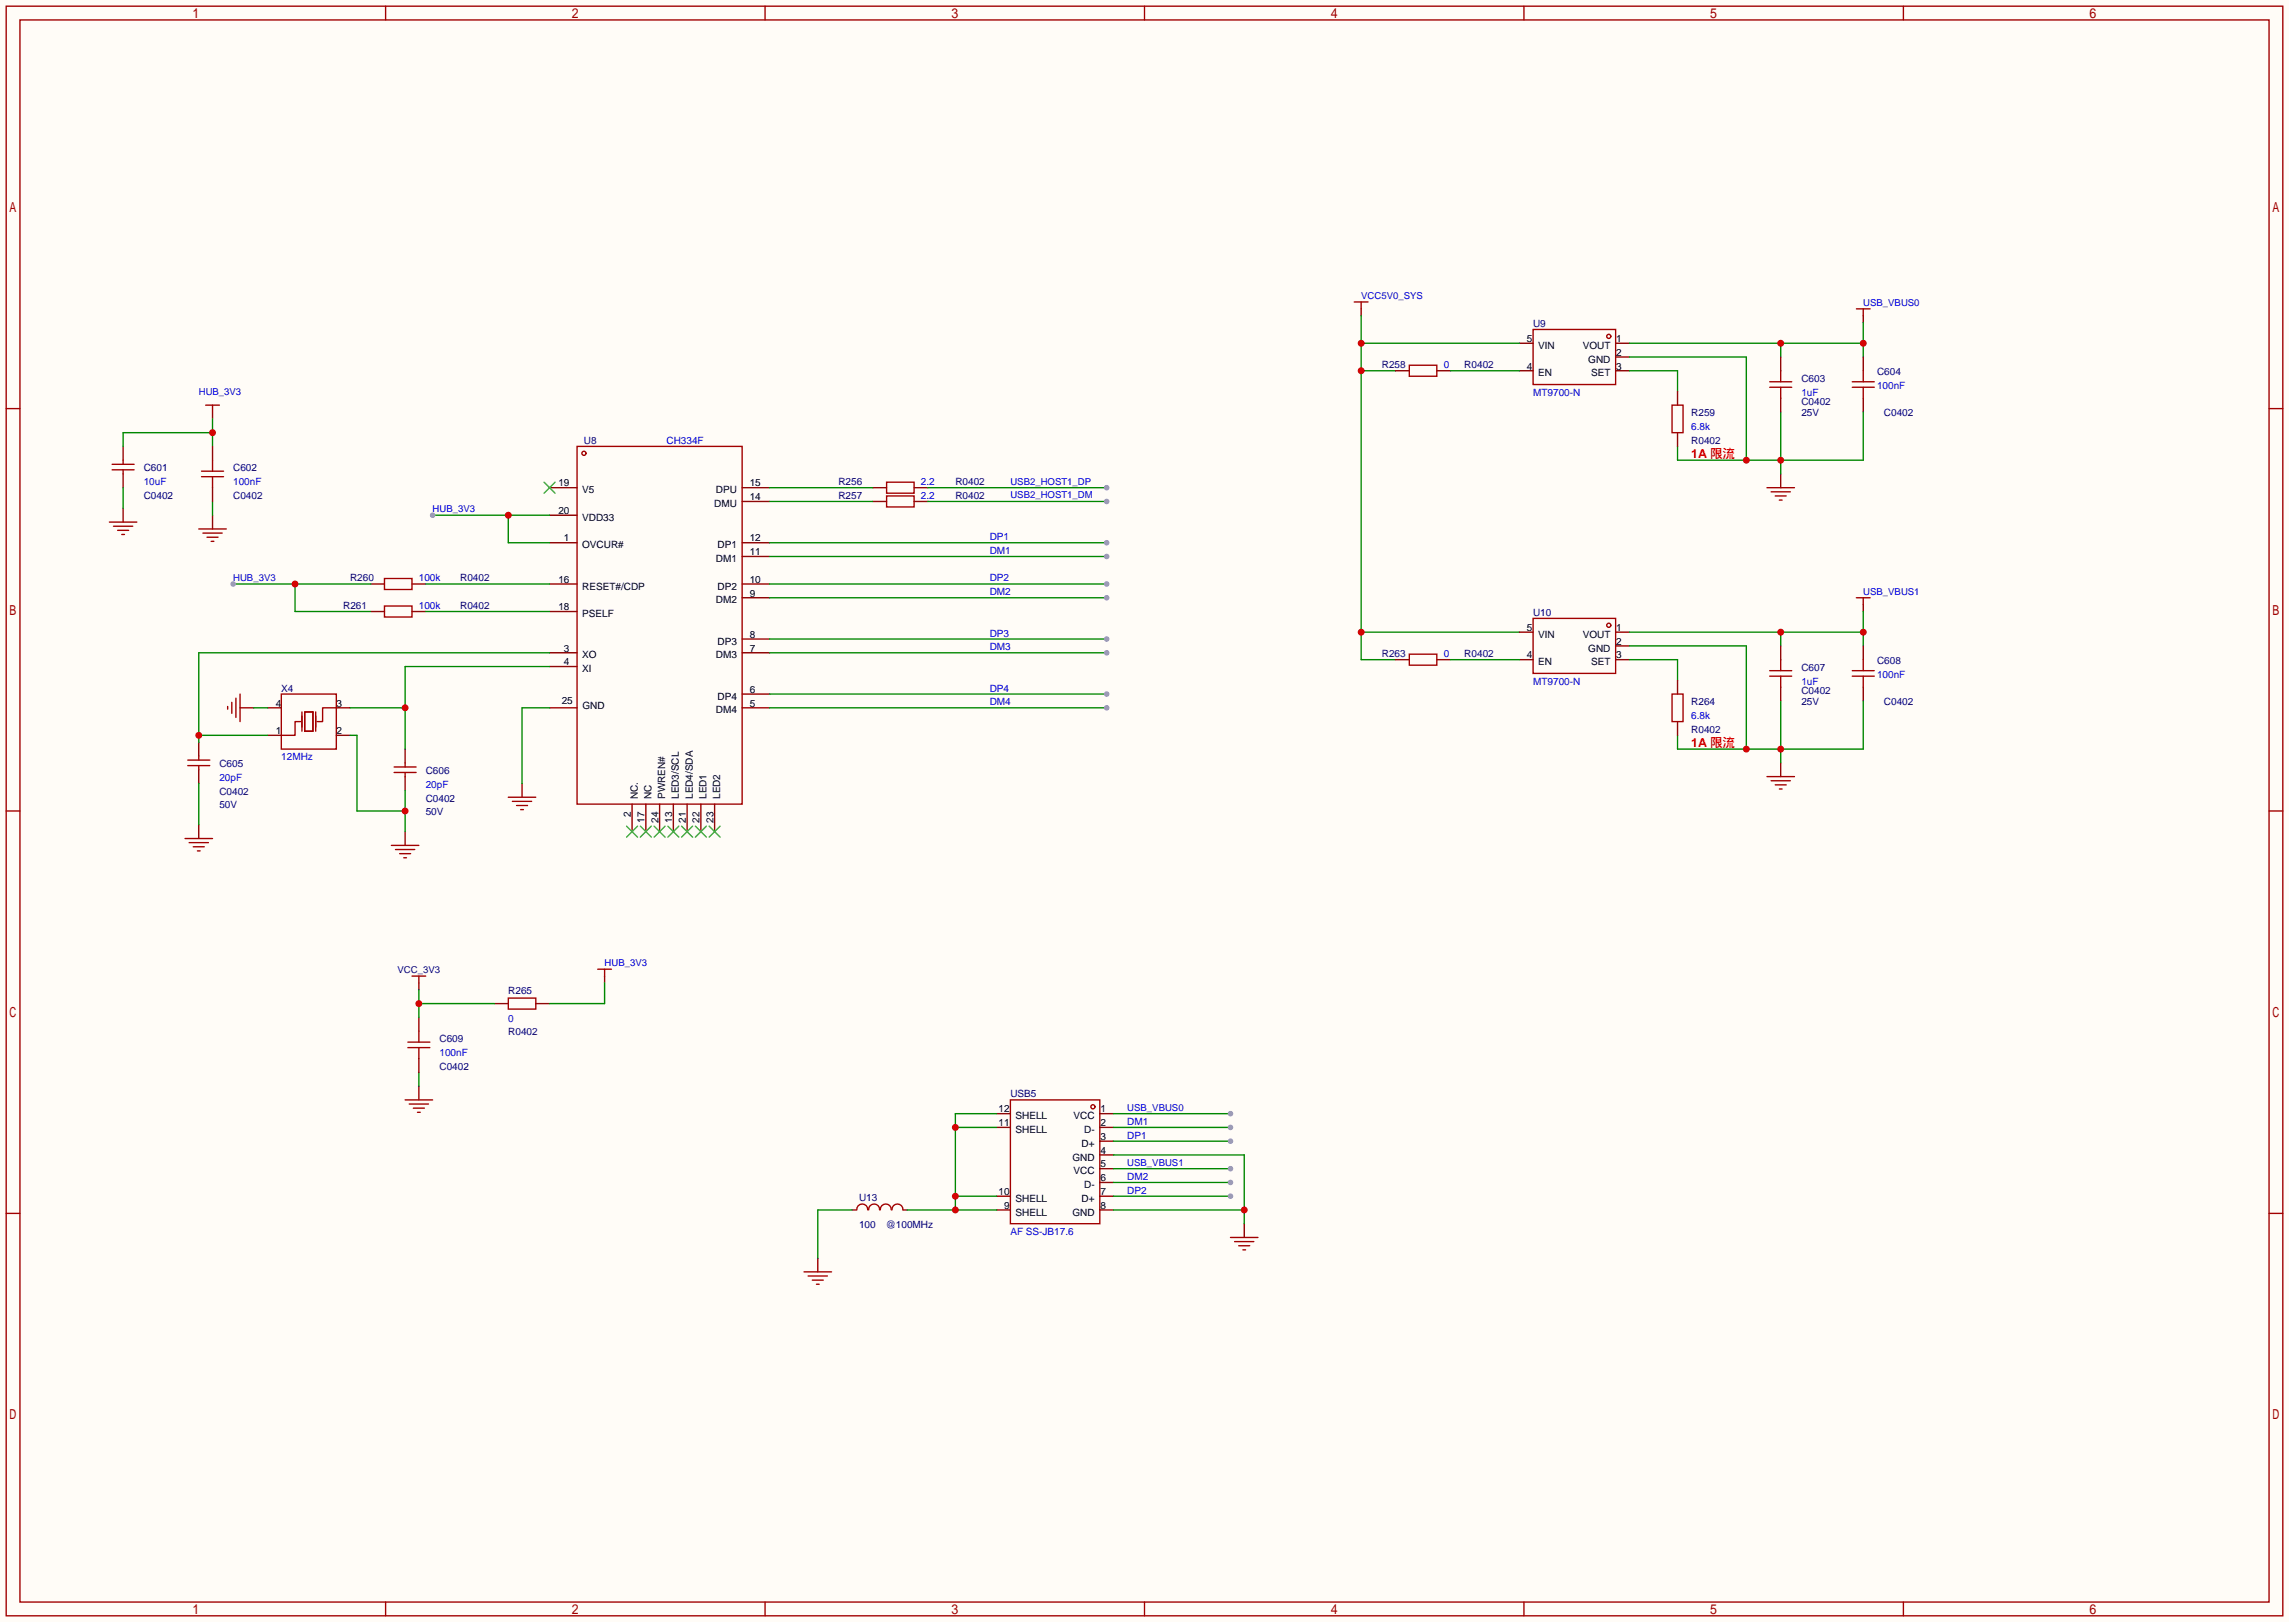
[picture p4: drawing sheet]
<svg xmlns="http://www.w3.org/2000/svg" width="423mm" height="299mm" viewBox="0 0 423 299" stroke-linecap="round" stroke-linejoin="round" font-family="sans-serif">
<defs><g id="words">
<g font-size="2.3" fill="#f00">
<text x="312.3" y="84.5">1A 限流</text>
<text x="312.3" y="137.8">1A 限流</text>
</g>
<g font-size="1.8" fill="#00f">
<text x="251.3" y="55.2">VCC5V0_SYS</text>
<text x="344" y="56.5">USB_VBUS0</text>
<text x="266.6" y="68">0</text>
<text x="346.6" y="71.8">100nF</text>
<text x="36.7" y="73">HUB_3V3</text>
<text x="283.1" y="73.1">MT9700-N</text>
<text x="332.6" y="73.1">1uF</text>
<text x="123.1" y="82">CH334F</text>
<text x="312.3" y="79.4">6.8k</text>
<text x="26.5" y="89.6">10uF</text>
<text x="43.1" y="89.6">100nF</text>
<text x="170.1" y="89.6">2.2</text>
<text x="186.6" y="89.5">USB2_HOST1_DP</text>
<text x="79.9" y="94.6">HUB_3V3</text>
<text x="170.1" y="92.1">2.2</text>
<text x="186.6" y="92">USB2_HOST1_DM</text>
<text x="182.8" y="99.7">DP1</text>
<text x="43.1" y="107.3">HUB_3V3</text>
<text x="77.3" y="107.4">100k</text>
<text x="182.8" y="107.4">DP2</text>
<text x="182.8" y="102.3">DM1</text>
<text x="77.3" y="112.4">100k</text>
<text x="182.8" y="109.9">DM2</text>
<text x="344" y="109.8">USB_VBUS1</text>
<text x="182.8" y="117.5">DP3</text>
<text x="182.8" y="120.1">DM3</text>
<text x="266.6" y="121.3">0</text>
<text x="346.6" y="125.1">100nF</text>
<text x="182.8" y="127.7">DP4</text>
<text x="182.8" y="130.2">DM4</text>
<text x="283.1" y="126.4">MT9700-N</text>
<text x="332.6" y="126.4">1uF</text>
<text x="312.3" y="132.8">6.8k</text>
<text x="51.9" y="140.4">12MHz</text>
<text x="40.5" y="144.2">20pF</text>
<text x="78.6" y="145.5">20pF</text>
<text x="111.6" y="178.4">HUB_3V3</text>
<text x="93.9" y="188.6">0</text>
<text x="81.2" y="195">100nF</text>
<text x="208.2" y="205.1">USB_VBUS0</text>
<text x="208.2" y="207.7">DM1</text>
<text x="208.2" y="215.2">USB_VBUS1</text>
<text x="208.2" y="210.2">DP1</text>
<text x="208.2" y="220.4">DP2</text>
<text x="208.2" y="217.9">DM2</text>
<text x="186.6" y="228">AF SS-JB17.6</text>
</g>
<g font-size="1.8">
<text x="281.9" y="63.1">5</text>
<text x="284" y="64.4">VIN</text>
<text x="292.3" y="64.4">VOUT</text>
<text x="298.4" y="63.1">1</text>
<text x="298.4" y="65.7">2</text>
<text x="281.9" y="68.2">4</text>
<text x="284" y="69.5">EN</text>
<text x="293.3" y="67">GND</text>
<text x="293.8" y="69.5">SET</text>
<text x="298.4" y="68.2">3</text>
<text x="103.1" y="89.8">19</text>
<text x="138.4" y="89.8">15</text>
<text x="103.1" y="94.9">20</text>
<text x="107.5" y="91.1">V5</text>
<text x="131.9" y="93.6">DMU</text>
<text x="132.2" y="91.1">DPU</text>
<text x="138.4" y="92.4">14</text>
<text x="104.1" y="100">1</text>
<text x="107.5" y="96.2">VDD33</text>
<text x="107.5" y="101.2">OVCUR#</text>
<text x="132.5" y="101.2">DP1</text>
<text x="138.4" y="100">12</text>
<text x="103.1" y="107.6">16</text>
<text x="132.2" y="103.8">DM1</text>
<text x="138.4" y="102.5">11</text>
<text x="138.4" y="107.6">10</text>
<text x="103.1" y="112.7">18</text>
<text x="107.5" y="113.9">PSELF</text>
<text x="107.5" y="108.9">RESET#/CDP</text>
<text x="132.2" y="111.4">DM2</text>
<text x="132.5" y="108.9">DP2</text>
<text x="138.4" y="110.1">9</text>
<text x="132.5" y="119">DP3</text>
<text x="138.4" y="117.8">8</text>
<text x="281.9" y="116.5">5</text>
<text x="284" y="117.8">VIN</text>
<text x="292.3" y="117.8">VOUT</text>
<text x="298.4" y="116.5">1</text>
<text x="298.4" y="119">2</text>
<text x="104.1" y="122.8">4</text>
<text x="104.1" y="120.3">3</text>
<text x="107.5" y="124.1">XI</text>
<text x="107.5" y="121.6">XO</text>
<text x="132.2" y="121.6">DM3</text>
<text x="138.4" y="120.3">7</text>
<text x="281.9" y="121.6">4</text>
<text x="284" y="122.8">EN</text>
<text x="293.3" y="120.3">GND</text>
<text x="293.8" y="122.8">SET</text>
<text x="298.4" y="121.6">3</text>
<text x="50.9" y="130.5">4</text>
<text x="62.1" y="130.5">3</text>
<text x="103.7" y="130">25</text>
<text x="107.5" y="131">GND</text>
<text x="132.2" y="131.7">DM4</text>
<text x="132.5" y="129.2">DP4</text>
<text x="138.4" y="127.9">6</text>
<text x="138.4" y="130.5">5</text>
<text x="50.9" y="135.5">1</text>
<text x="62.1" y="135.5">2</text>
<text x="117.8" y="147.5" transform="rotate(-90 117.8 147.5)">NC.</text>
<text x="120.3" y="147.5" transform="rotate(-90 120.3 147.5)">NC</text>
<text x="122.8" y="147.5" transform="rotate(-90 122.8 147.5)">PWREN#</text>
<text x="125.4" y="147.5" transform="rotate(-90 125.4 147.5)">LED3/SCL</text>
<text x="127.9" y="147.5" transform="rotate(-90 127.9 147.5)">LED4/SDA</text>
<text x="130.5" y="147.5" transform="rotate(-90 130.5 147.5)">LED1</text>
<text x="133" y="147.5" transform="rotate(-90 133 147.5)">LED2</text>
<text x="116.5" y="150.9" transform="rotate(-90 116.5 150.9)">2</text>
<text x="119" y="151.9" transform="rotate(-90 119 151.9)">17</text>
<text x="121.6" y="151.9" transform="rotate(-90 121.6 151.9)">24</text>
<text x="124.1" y="151.9" transform="rotate(-90 124.1 151.9)">13</text>
<text x="126.6" y="151.9" transform="rotate(-90 126.6 151.9)">21</text>
<text x="129.2" y="151.9" transform="rotate(-90 129.2 151.9)">22</text>
<text x="131.7" y="151.9" transform="rotate(-90 131.7 151.9)">23</text>
<text x="184.4" y="207.9">11</text>
<text x="184.4" y="205.4">12</text>
<text x="187.5" y="209.2">SHELL</text>
<text x="187.5" y="206.7">SHELL</text>
<text x="198.2" y="206.7">VCC</text>
<text x="200.2" y="209.2">D-</text>
<text x="203.2" y="205.4">1</text>
<text x="203.2" y="207.9">2</text>
<text x="198" y="214.3">GND</text>
<text x="199.7" y="211.7">D+</text>
<text x="203.2" y="210.5">3</text>
<text x="203.2" y="213">4</text>
<text x="203.2" y="215.5">5</text>
<text x="184.4" y="220.6">10</text>
<text x="187.5" y="221.9">SHELL</text>
<text x="198.2" y="216.8">VCC</text>
<text x="199.7" y="221.9">D+</text>
<text x="200.2" y="219.4">D-</text>
<text x="203.2" y="218.1">6</text>
<text x="203.2" y="220.6">7</text>
<text x="185.4" y="223.2">9</text>
<text x="187.5" y="224.4">SHELL</text>
<text x="198" y="224.4">GND</text>
<text x="203.2" y="223.2">8</text>
</g>
<g font-size="1.8" fill="#000080">
<text x="283.1" y="60.4">U9</text>
<text x="255.1" y="68">R258</text>
<text x="270.4" y="68">R0402</text>
<text x="332.6" y="70.5">C603</text>
<text x="346.6" y="69.3">C604</text>
<text x="312.3" y="76.9">R259</text>
<text x="332.6" y="74.8">C0402</text>
<text x="332.6" y="76.9">25V</text>
<text x="347.9" y="76.9">C0402</text>
<text x="107.8" y="82">U8</text>
<text x="312.3" y="82">R0402</text>
<text x="26.5" y="87">C601</text>
<text x="43.1" y="87">C602</text>
<text x="154.8" y="89.6">R256</text>
<text x="176.4" y="89.6">R0402</text>
<text x="26.5" y="92.1">C0402</text>
<text x="43.1" y="92.1">C0402</text>
<text x="154.8" y="92.1">R257</text>
<text x="176.4" y="92.1">R0402</text>
<text x="64.6" y="107.4">R260</text>
<text x="85" y="107.4">R0402</text>
<text x="63.4" y="112.4">R261</text>
<text x="85" y="112.4">R0402</text>
<text x="283.1" y="113.7">U10</text>
<text x="255.1" y="121.3">R263</text>
<text x="270.4" y="121.3">R0402</text>
<text x="332.6" y="123.9">C607</text>
<text x="346.6" y="122.6">C608</text>
<text x="51.9" y="127.7">X4</text>
<text x="312.3" y="130.2">R264</text>
<text x="332.6" y="128.2">C0402</text>
<text x="332.6" y="130.2">25V</text>
<text x="347.9" y="130.2">C0402</text>
<text x="312.3" y="135.3">R0402</text>
<text x="40.5" y="141.7">C605</text>
<text x="78.6" y="142.9">C606</text>
<text x="40.5" y="146.7">C0402</text>
<text x="40.5" y="149.3">50V</text>
<text x="78.6" y="148">C0402</text>
<text x="78.6" y="150.5">50V</text>
<text x="73.4" y="179.7">VCC_3V3</text>
<text x="93.9" y="183.6">R265</text>
<text x="93.9" y="191.2">R0402</text>
<text x="81.2" y="192.5">C609</text>
<text x="81.2" y="197.5">C0402</text>
<text x="186.6" y="202.6">USB5</text>
<text x="158.6" y="221.7">U13</text>
<text x="158.6" y="226.7">100</text>
<text x="163.6" y="226.7">@100MHz</text>
</g>
</g></defs>
<path d="M0 0h422.7v299.5h-422.7z" fill="#fffcf7"/>
<g fill="none" stroke="#a10000" stroke-width=".25">
<path d="M1.1 1.1h420.4v297.2h-420.4zM3.7 3.7h415.3v292.1h-415.3zM71.2 1.1v2.6M141.3 1.1v2.6M211.3 1.1v2.6M281.4 1.1v2.6M351.5 1.1v2.6M1.1 75.4h2.6M419 75.4h2.5M106.6 82.4h30.4v66.1h-30.4zM1.1 149.7h2.6M419 149.7h2.5"/>
<path d="M1.1 224h2.6M419 224h2.5M71.2 295.8v2.5M141.3 295.8v2.5M211.3 295.8v2.5M281.4 295.8v2.5M351.5 295.8v2.5"/>
<circle cx="107.8" cy="83.7" r=".38"/>
</g>
<g fill="none" stroke="#870000" stroke-width=".25">
<path d="M101.5 95.1h5.1M101.5 90h5.1M137 90h5.1M137 92.6h5.1M101.5 112.9h5.1M101.5 107.8h5.1M101.5 100.2h5.1M137 107.8h5.1M137 100.2h5.1M137 102.7h5.1M137 110.4h5.1M137 118h5.1"/>
<path d="M101.5 130.7h5.1M101.5 120.5h5.1M101.5 123.1h5.1M137 130.7h5.1M137 120.5h5.1M137 128.1h5.1M116.7 148.5v5M119.3 148.5v5M121.8 148.5v5M124.3 148.5v5M126.9 148.5v5M129.4 148.5v5"/>
<path d="M132 148.5v5"/>
</g>
<g fill="none" stroke="#3c3" stroke-width=".25">
<path d="M100.5 89l2 2.1M102.5 89l-2 2.1M115.7 152.5l2 2.1M117.7 152.5l-2 2.1M118.2 152.5l2.1 2.1M120.3 152.5l-2.1 2.1M120.8 152.5l2 2.1M122.8 152.5l-2 2.1M123.3 152.5l2 2.1M125.3 152.5l-2 2.1M125.9 152.5l2 2.1M127.9 152.5l-2 2.1"/>
<path d="M128.4 152.5l2 2.1M130.4 152.5l-2 2.1M130.9 152.5l2.1 2.1M133 152.5l-2.1 2.1"/>
</g>
<path d="M79.9 95.1h21.6M93.9 95.1v5.1h7.6" fill="none" stroke="#008700" stroke-width=".25"/>
<circle cx="93.9" cy="95.1" r=".63" fill="#c00"/>
<circle cx="79.9" cy="95.1" r=".51" fill="#999"/>
<path d="M68.5 107.8h2.5M68.5 112.9h2.5M76.1 107.8h2.5M76.1 112.9h2.5" fill="none" stroke="#870000" stroke-width=".25"/>
<path d="M71 106.8h5.1v2h-5.1zM71 111.9h5.1v2h-5.1z" fill="none" stroke="#a10000" stroke-width=".25"/>
<path d="M43.1 107.8h25.4M54.5 107.8v5.1h14M78.6 112.9h22.9M78.6 107.8h22.9" fill="none" stroke="#008700" stroke-width=".25"/>
<circle cx="54.5" cy="107.8" r=".63" fill="#c00"/>
<circle cx="43.1" cy="107.8" r=".51" fill="#999"/>
<path d="M36.7 137v2.6M49.4 130.7h2.5M49.4 135.8h2.5M62.1 130.7h2.5M62.1 135.8h2.5M74.8 138.3v2.5M36.7 142.1v2.6M74.8 143.4v2.5" fill="none" stroke="#870000" stroke-width=".25"/>
<g fill="none" stroke="#a10000" stroke-width=".25">
<path d="M36.7 139.6v.7M51.9 128.1h10.2v10.2h-10.2zM55.5 133.2h-1v2.6h-2.6M55.8 131.4v3.6M56.3 131.4h1.5v3.6h-1.5zM58.3 131.4v3.6M62.1 130.7h-2.5v2.5h-1.1M34.7 141.4h4M34.7 140.3h4M36.7 141.4v.7M72.8 142.6h4M72.8 141.6h4"/>
<path d="M74.8 140.8v.8M74.8 142.6v.8"/>
</g>
<path d="M64.6 130.7h10.2M101.5 123.1h-26.7v15.2" fill="none" stroke="#008700" stroke-width=".25"/>
<circle cx="74.8" cy="130.7" r=".63" fill="#c00"/>
<path d="M36.7 135.8h12.7M101.5 120.5h-64.8v16.5" fill="none" stroke="#008700" stroke-width=".25"/>
<circle cx="36.7" cy="135.8" r=".63" fill="#c00"/>
<path d="M44.3 130.7h2.6M36.7 152.3v2.5M74.8 153.5v2.6" fill="none" stroke="#870000" stroke-width=".25"/>
<path d="M42 130.4v.5M42.8 129.7v2M43.6 128.9v3.6M44.3 128.1v5.1M34.2 154.8h5M34.9 155.6h3.6M35.7 156.3h2M36.4 157.1h.6M72.3 156.1h5M73 156.8h3.6M73.8 157.6h2M74.5 158.4h.6" fill="none" stroke="#a10000" stroke-width=".25"/>
<path d="M64.6 135.8h1.3v13.9h8.9M36.7 144.7v7.6M74.8 145.9v7.6" fill="none" stroke="#008700" stroke-width=".25"/>
<circle cx="74.8" cy="149.7" r=".63" fill="#c00"/>
<path d="M161.2 90h2.5M161.2 92.6h2.5M168.8 90h2.5M168.8 92.6h2.5M96.4 144.7v2.5" fill="none" stroke="#870000" stroke-width=".25"/>
<path d="M163.7 89h5.1v2.1h-5.1zM163.7 91.6h5.1v2h-5.1zM93.9 147.2h5M94.6 148h3.6M95.4 148.7h2M96.1 149.5h.5" fill="none" stroke="#a10000" stroke-width=".25"/>
<path d="M142.1 90h19.1M142.1 92.6h19.1M171.3 90h33M101.5 130.7h-5.1v14" fill="none" stroke="#008700" stroke-width=".25"/>
<circle cx="204.3" cy="90" r=".51" fill="#999"/>
<path d="M171.3 92.6h33" fill="none" stroke="#008700" stroke-width=".25"/>
<circle cx="204.3" cy="92.6" r=".51" fill="#999"/>
<path d="M142.1 100.2h62.2" fill="none" stroke="#008700" stroke-width=".25"/>
<circle cx="204.3" cy="100.2" r=".51" fill="#999"/>
<path d="M142.1 107.8h62.2" fill="none" stroke="#008700" stroke-width=".25"/>
<circle cx="204.3" cy="107.8" r=".51" fill="#999"/>
<path d="M142.1 102.7h62.2" fill="none" stroke="#008700" stroke-width=".25"/>
<circle cx="204.3" cy="102.7" r=".51" fill="#999"/>
<path d="M142.1 110.4h62.2" fill="none" stroke="#008700" stroke-width=".25"/>
<circle cx="204.3" cy="110.4" r=".51" fill="#999"/>
<path d="M142.1 118h62.2" fill="none" stroke="#008700" stroke-width=".25"/>
<circle cx="204.3" cy="118" r=".51" fill="#999"/>
<path d="M142.1 128.1h62.2" fill="none" stroke="#008700" stroke-width=".25"/>
<circle cx="204.3" cy="128.1" r=".51" fill="#999"/>
<path d="M142.1 120.5h62.2" fill="none" stroke="#008700" stroke-width=".25"/>
<circle cx="204.3" cy="120.5" r=".51" fill="#999"/>
<path d="M142.1 130.7h62.2" fill="none" stroke="#008700" stroke-width=".25"/>
<circle cx="204.3" cy="130.7" r=".51" fill="#999"/>
<g fill="none" stroke="#a10000" stroke-width=".25">
<path d="M342.8 57h2.5M344 57v1.3M283.1 60.8h15.2v10.2h-15.2z"/>
<circle cx="297.1" cy="62.1" r=".38"/>
</g>
<path d="M344 58.3v1.3M280.5 63.4h2.6M280.5 68.5h2.6M298.3 63.4h2.6M298.3 65.9h2.6M298.3 68.5h2.6" fill="none" stroke="#870000" stroke-width=".25"/>
<path d="M344 59.6v6.3M300.9 63.4h43.1M328.8 63.4v2.5" fill="none" stroke="#008700" stroke-width=".25"/>
<g fill="#c00">
<circle cx="344" cy="63.4" r=".63"/>
<circle cx="328.8" cy="63.4" r=".63"/>
</g>
<path d="M300.9 68.5h8.9v3.8M300.9 65.9h21.6v19.1M328.8 76.1v11.4M344 76.1v8.9h-34.2v-2.6" fill="none" stroke="#008700" stroke-width=".25"/>
<path d="M344 65.9v2.6M344 73.5v2.6M328.8 87.5v2.5" fill="none" stroke="#870000" stroke-width=".25"/>
<path d="M342 71.5h4.1M342 70.5h4.1M344 68.5v2M344 71.5v2M326.3 90h5M327 90.8h3.6M327.8 91.6h2M328.5 92.3h.6" fill="none" stroke="#a10000" stroke-width=".25"/>
<g fill="#c00">
<circle cx="322.5" cy="85" r=".63"/>
<circle cx="328.8" cy="85" r=".63"/>
</g>
<path d="M251.3 57v1.3" fill="none" stroke="#870000" stroke-width=".25"/>
<path d="M250.1 55.8h2.5M251.3 55.8v1.2" fill="none" stroke="#a10000" stroke-width=".25"/>
<path d="M251.3 58.3v63.5h6.4M251.3 68.5h6.4M251.3 63.4h29.2M251.3 116.7h29.2" fill="none" stroke="#008700" stroke-width=".25"/>
<g fill="#c00">
<circle cx="251.3" cy="116.7" r=".63"/>
<circle cx="251.3" cy="68.5" r=".63"/>
<circle cx="251.3" cy="63.4" r=".63"/>
</g>
<g fill="none" stroke="#a10000" stroke-width=".25">
<path d="M283.1 114.2h15.2v10.1h-15.2zM342.8 110.4h2.5M344 110.4v1.2"/>
<circle cx="297.1" cy="115.4" r=".38"/>
</g>
<path d="M280.5 116.7h2.6M298.3 116.7h2.6M298.3 119.3h2.6M344 111.6v1.3M280.5 121.8h2.6M298.3 121.8h2.6" fill="none" stroke="#870000" stroke-width=".25"/>
<path d="M300.9 116.7h43.1M328.8 116.7v2.6M344 112.9v6.4" fill="none" stroke="#008700" stroke-width=".25"/>
<g fill="#c00">
<circle cx="344" cy="116.7" r=".63"/>
<circle cx="328.8" cy="116.7" r=".63"/>
</g>
<path d="M300.9 119.3h21.6v19M300.9 121.8h8.9v3.8M328.8 129.4v11.4M344 129.4v8.9h-34.2v-2.5" fill="none" stroke="#008700" stroke-width=".25"/>
<path d="M344 119.3v2.5M344 126.9v2.5M328.8 140.8v2.6" fill="none" stroke="#870000" stroke-width=".25"/>
<path d="M342 124.8h4.1M342 123.8h4.1M344 121.8v2M344 124.8v2.1M326.3 143.4h5M327 144.1h3.6M327.8 144.9h2M328.5 145.7h.6" fill="none" stroke="#a10000" stroke-width=".25"/>
<g fill="#c00">
<circle cx="322.5" cy="138.3" r=".63"/>
<circle cx="328.8" cy="138.3" r=".63"/>
</g>
<g fill="none" stroke="#870000" stroke-width=".25">
<path d="M309.8 72.3v2.5M309.8 79.9v2.5M328.8 65.9v2.6M328.8 73.5v2.6M328.8 119.3v2.5M309.8 125.6v2.5M309.8 133.2v2.6M328.8 126.9v2.5M77.3 187.8v2.6M77.3 195.5v2.5M91.3 185.3h2.6M98.9 185.3h2.6"/>
<path d="M111.6 180.2v1.3M77.3 200.5v2.6M184 205.6h2.6M184 208.2h2.6M203.1 205.6h2.5M203.1 208.2h2.5M203.1 210.7h2.5M203.1 213.2h2.5M203.1 215.8h2.5M203.1 218.3h2.5M151 232.3v2.5M157.4 223.4h.7"/>
<path d="M166.8 223.4h.7M184 220.9h2.6M184 223.4h2.6M203.1 220.9h2.5M203.1 223.4h2.5"/>
</g>
<g fill="none" stroke="#a10000" stroke-width=".25">
<path d="M308.7 74.8h2.1v5.1h-2.1zM326.8 71.5h4M326.8 70.5h4M328.8 68.5v2M328.8 71.5v2M308.7 128.1h2.1v5.1h-2.1zM326.8 124.8h4M326.8 123.8h4M328.8 121.8v2M328.8 124.8v2.1M110.4 178.9h2.5M111.6 178.9v1.3"/>
<path d="M75.3 192.4h4.1M75.3 193.4h4.1M77.3 190.4v2M77.3 193.4v2.1M93.9 184.3h5v2h-5zM74.8 203.1h5.1M75.6 203.8h3.5M76.3 204.6h2.1M77.1 205.4h.5M186.6 203.1h16.5v22.8h-16.5zM148.5 234.8h5M149.2 235.6h3.6"/>
<path d="M150 236.3h2M150.7 237.1h.6M160.2 223.4a1.01 1.01 0 0 0-1-1.1 1.01 1.01 0 0 0-1 1.1M162.4 223.4a1.01 1.01 0 0 0-1-1.1 1.01 1.01 0 0 0-1 1.1M164.6 223.4a1.01 1.01 0 0 0-1-1.1 1.01 1.01 0 0 0-1.1 1.1M166.7 223.4a1.01 1.01 0 0 0-1-1.1 1.01 1.01 0 0 0-1 1.1"/>
<circle cx="201.8" cy="204.3" r=".38"/>
</g>
<path d="M77.3 198v2.5M111.6 181.5v3.8h-10.1M176.4 208.2h7.6M184 205.6h-7.6v17.8M157.4 223.4h-6.4v8.9M167.5 223.4h16.5M176.4 220.9h7.6" fill="none" stroke="#008700" stroke-width=".25"/>
<g fill="#c00">
<circle cx="176.4" cy="223.4" r=".63"/>
<circle cx="176.4" cy="220.9" r=".63"/>
<circle cx="176.4" cy="208.2" r=".63"/>
</g>
<path d="M205.6 205.6h21.6" fill="none" stroke="#008700" stroke-width=".25"/>
<circle cx="227.2" cy="205.6" r=".51" fill="#999"/>
<path d="M205.6 215.8h21.6" fill="none" stroke="#008700" stroke-width=".25"/>
<circle cx="227.2" cy="215.8" r=".51" fill="#999"/>
<path d="M205.6 208.2h21.6" fill="none" stroke="#008700" stroke-width=".25"/>
<circle cx="227.2" cy="208.2" r=".51" fill="#999"/>
<path d="M205.6 210.7h21.6" fill="none" stroke="#008700" stroke-width=".25"/>
<circle cx="227.2" cy="210.7" r=".51" fill="#999"/>
<path d="M205.6 220.9h21.6" fill="none" stroke="#008700" stroke-width=".25"/>
<circle cx="227.2" cy="220.9" r=".51" fill="#999"/>
<path d="M205.6 218.3h21.6" fill="none" stroke="#008700" stroke-width=".25"/>
<circle cx="227.2" cy="218.3" r=".51" fill="#999"/>
<path d="M229.7 225.9v2.6" fill="none" stroke="#870000" stroke-width=".25"/>
<path d="M227.2 228.5h5.1M228 229.2h3.5M228.7 230h2.1M229.5 230.8h.5" fill="none" stroke="#a10000" stroke-width=".25"/>
<path d="M205.6 213.2h24.1v12.7M205.6 223.4h24.1" fill="none" stroke="#008700" stroke-width=".25"/>
<circle cx="229.7" cy="223.4" r=".63" fill="#c00"/>
<path d="M39.2 76.1v1.2M22.7 82.4v2.6M22.7 87.5v2.5" fill="none" stroke="#870000" stroke-width=".25"/>
<path d="M38 74.8h2.5M39.2 74.8v1.3M20.7 86.7h4.1M20.7 85.7h4.1M22.7 85v.7M22.7 86.7v.8" fill="none" stroke="#a10000" stroke-width=".25"/>
<path d="M39.2 77.3v5.1M39.2 79.9h-16.5v2.5" fill="none" stroke="#008700" stroke-width=".25"/>
<circle cx="39.2" cy="79.9" r=".63" fill="#c00"/>
<path d="M257.7 68.5h2.5M265.3 68.5h2.5M22.7 93.9v2.5M39.2 82.4v2.6M39.2 90v2.6M39.2 95.1v2.6M257.7 121.8h2.5M265.3 121.8h2.5M77.3 181.5v1.3" fill="none" stroke="#870000" stroke-width=".25"/>
<g fill="none" stroke="#a10000" stroke-width=".25">
<path d="M260.2 67.4h5.1v2.1h-5.1zM20.2 96.4h5.1M21 97.2h3.5M21.7 97.9h2M22.5 98.7h.5M36.7 97.7h5.1M37.2 87h4.1M37.2 88h4.1M37.5 98.4h3.5M38.2 99.2h2.1M39 99.9h.5M39.2 85v2"/>
<path d="M39.2 88v2M260.2 120.8h5.1v2h-5.1zM76.1 180.2h2.5M77.3 180.2v1.3"/>
</g>
<path d="M267.8 68.5h12.7M22.7 90v3.9M39.2 92.6v2.5M46.9 130.7h2.5M267.8 121.8h12.7M77.3 182.8v5M77.3 185.3h14" fill="none" stroke="#008700" stroke-width=".25"/>
<circle cx="77.3" cy="185.3" r=".63" fill="#c00"/>
<use href="#words"/>
</svg>
